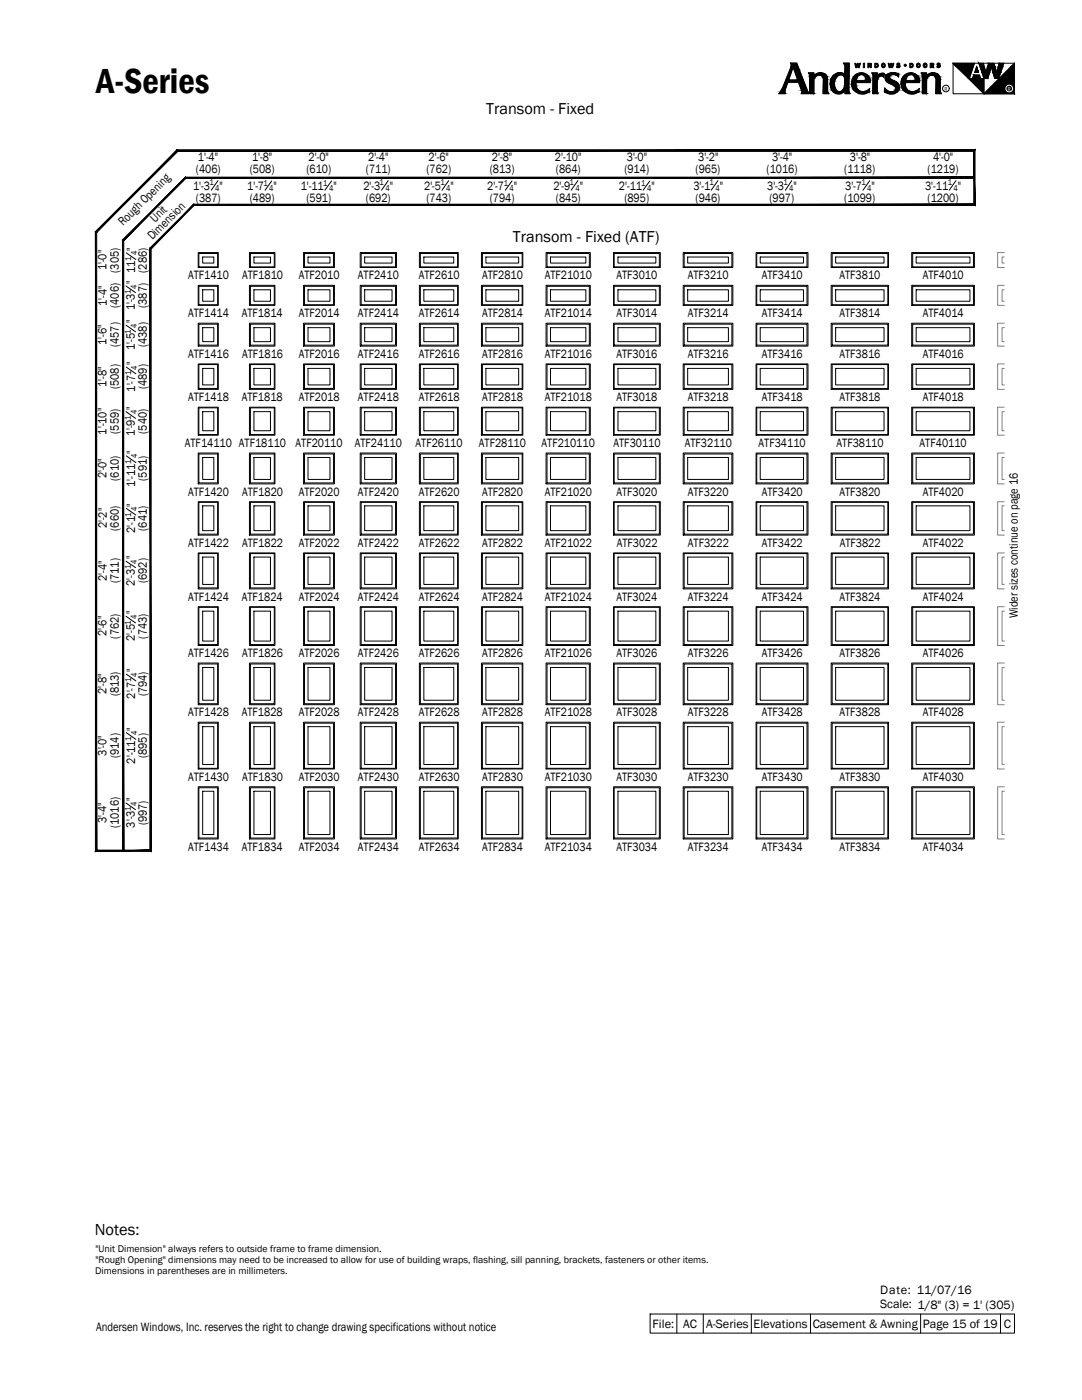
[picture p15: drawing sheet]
<svg xmlns="http://www.w3.org/2000/svg" width="216mm" height="279mm" viewBox="0 0 216 279" stroke-linecap="round" stroke-linejoin="round" font-family="sans-serif">
<defs><g id="words">
<text font-size="7.1" x="19.2" y="18.7">A-Series</text>
<text font-size="3.3" x="18.9" y="246.4">Notes:</text>
<g font-size="3.2">
<text x="97" y="22.7">Transom - Fixed</text>
<text x="102.4" y="48.3">Transom - Fixed (ATF)</text>
</g>
<g font-size="2.5">
<text x="39.1" y="34.6">(406)</text>
<text x="39.5" y="32.2">1'-4&quot;</text>
<text x="49.8" y="34.6">(508)</text>
<text x="50.3" y="32.2">1'-8&quot;</text>
<text x="61.1" y="34.6">(610)</text>
<text x="61.6" y="32.2">2'-0&quot;</text>
<text x="73" y="34.6">(711)</text>
<text x="73.5" y="32.2">2'-4&quot;</text>
<text x="85.1" y="34.6">(762)</text>
<text x="85.5" y="32.2">2'-6&quot;</text>
<text x="97.7" y="34.6">(813)</text>
<text x="98.2" y="32.2">2'-8&quot;</text>
<text x="110.7" y="32.2">2'-10&quot;</text>
<text x="110.9" y="34.6">(864)</text>
<text x="124.6" y="34.6">(914)</text>
<text x="125.1" y="32.2">3'-0&quot;</text>
<text x="138.8" y="34.6">(965)</text>
<text x="139.3" y="32.2">3'-2&quot;</text>
<text x="153" y="34.6">(1016)</text>
<text x="154" y="32.2">3'-4&quot;</text>
<text x="168.5" y="34.6">(1118)</text>
<text x="169.6" y="32.2">3'-8&quot;</text>
<text x="185.1" y="34.6">(1219)</text>
<text x="186.2" y="32.2">4'-0&quot;</text>
<text x="38.5" y="37.8">1'-3</text>
<text x="39.1" y="40.2">(387)</text>
<text x="43.8" y="37.8">&quot;</text>
<text x="49.3" y="37.9">1'-7</text>
<text x="49.8" y="40.2">(489)</text>
<text x="54.6" y="37.9">&quot;</text>
<text x="60" y="37.9">1'-11</text>
<text x="61.1" y="40.2">(591)</text>
<text x="66.5" y="37.9">&quot;</text>
<text x="72.5" y="37.8">2'-3</text>
<text x="73" y="40.2">(692)</text>
<text x="77.8" y="37.8">&quot;</text>
<text x="84.6" y="37.8">2'-5</text>
<text x="85.1" y="40.2">(743)</text>
<text x="89.9" y="37.8">&quot;</text>
<text x="97.2" y="37.9">2'-7</text>
<text x="97.7" y="40.2">(794)</text>
<text x="102.5" y="37.9">&quot;</text>
<text x="110.4" y="37.8">2'-9</text>
<text x="110.9" y="40.2">(845)</text>
<text x="115.7" y="37.8">&quot;</text>
<text x="123.5" y="37.9">2'-11</text>
<text x="124.6" y="40.2">(895)</text>
<text x="130" y="37.9">&quot;</text>
<text x="138.4" y="37.8">3'-1</text>
<text x="138.8" y="40.2">(946)</text>
<text x="143.6" y="37.8">&quot;</text>
<text x="153.1" y="37.8">3'-3</text>
<text x="153.5" y="40.2">(997)</text>
<text x="158.4" y="37.8">&quot;</text>
<text x="168.5" y="40.2">(1099)</text>
<text x="168.6" y="37.8">3'-7</text>
<text x="173.9" y="37.8">&quot;</text>
<text x="184.6" y="37.8">3'-11</text>
<text x="185.1" y="40.2">(1200)</text>
<text x="191.1" y="37.8">&quot;</text>
<text x="24.6" y="45.2" transform="rotate(-45 24.6 45.2)">Rough Opening</text>
<text x="30.4" y="48" transform="rotate(-45 30.4 48)">Dimension</text>
<text x="31" y="44.5" transform="rotate(-45 31 44.5)">Unit</text>
<text x="21.3" y="54" transform="rotate(-90 21.3 54)">1'-0&quot;</text>
<text x="27" y="50.1" transform="rotate(-90 27 50.1)">&quot;</text>
<text x="23.7" y="54.4" transform="rotate(-90 23.7 54.4)">(305)</text>
<text x="26.9" y="56.7" transform="rotate(-90 26.9 56.7)">&quot; 11</text>
<text x="29.3" y="54.4" transform="rotate(-90 29.3 54.4)">(286)</text>
<text x="37.5" y="55.7">ATF1410</text>
<text x="48.3" y="55.7">ATF1810</text>
<text x="59.6" y="55.7">ATF2010</text>
<text x="71.4" y="55.7">ATF2410</text>
<text x="83.6" y="55.7">ATF2610</text>
<text x="96.2" y="55.7">ATF2810</text>
<text x="108.7" y="55.7">ATF21010</text>
<text x="123" y="55.7">ATF3010</text>
<text x="137.2" y="55.7">ATF3210</text>
<text x="152" y="55.7">ATF3410</text>
<text x="167.5" y="55.7">ATF3810</text>
<text x="184.1" y="55.7">ATF4010</text>
<text x="21.3" y="61" transform="rotate(-90 21.3 61)">1'-4&quot;</text>
<text x="23.7" y="61.5" transform="rotate(-90 23.7 61.5)">(406)</text>
<text x="26.9" y="64.5" transform="rotate(-90 26.9 64.5)">&quot;</text>
<text x="26.9" y="62" transform="rotate(-90 26.9 62)">1'-3</text>
<text x="29.3" y="61.5" transform="rotate(-90 29.3 61.5)">(387)</text>
<text x="37.5" y="63.3">ATF1414</text>
<text x="48.3" y="63.3">ATF1814</text>
<text x="59.6" y="63.3">ATF2014</text>
<text x="71.4" y="63.3">ATF2414</text>
<text x="83.6" y="63.3">ATF2614</text>
<text x="96.2" y="63.3">ATF2814</text>
<text x="108.7" y="63.3">ATF21014</text>
<text x="123" y="63.3">ATF3014</text>
<text x="137.2" y="63.3">ATF3214</text>
<text x="152" y="63.3">ATF3414</text>
<text x="167.5" y="63.3">ATF3814</text>
<text x="184.1" y="63.3">ATF4014</text>
<text x="21.3" y="68.9" transform="rotate(-90 21.3 68.9)">1'-6&quot;</text>
<text x="23.7" y="69.3" transform="rotate(-90 23.7 69.3)">(457)</text>
<text x="26.9" y="69.8" transform="rotate(-90 26.9 69.8)">1'-5</text>
<text x="29.3" y="69.3" transform="rotate(-90 29.3 69.3)">(438)</text>
<text x="37.5" y="71.4">ATF1416</text>
<text x="48.3" y="71.4">ATF1816</text>
<text x="59.6" y="71.4">ATF2016</text>
<text x="71.4" y="71.4">ATF2416</text>
<text x="83.6" y="71.4">ATF2616</text>
<text x="96.2" y="71.4">ATF2816</text>
<text x="108.7" y="71.4">ATF21016</text>
<text x="123" y="71.4">ATF3016</text>
<text x="137.2" y="71.4">ATF3216</text>
<text x="152" y="71.4">ATF3416</text>
<text x="167.5" y="71.4">ATF3816</text>
<text x="184.1" y="71.4">ATF4016</text>
<text x="21.3" y="77.2" transform="rotate(-90 21.3 77.2)">1'-8&quot;</text>
<text x="23.7" y="77.6" transform="rotate(-90 23.7 77.6)">(508)</text>
<text x="27" y="72.9" transform="rotate(-90 27 72.9)">&quot;</text>
<text x="29.3" y="77.6" transform="rotate(-90 29.3 77.6)">(489)</text>
<text x="26.9" y="81.8" transform="rotate(-90 26.9 81.8)">&quot;</text>
<text x="27" y="78.2" transform="rotate(-90 27 78.2)">1'-7</text>
<text x="37.5" y="80.1">ATF1418</text>
<text x="48.3" y="80.1">ATF1818</text>
<text x="59.6" y="80.1">ATF2018</text>
<text x="71.4" y="80.1">ATF2418</text>
<text x="83.6" y="80.1">ATF2618</text>
<text x="96.2" y="80.1">ATF2818</text>
<text x="108.7" y="80.1">ATF21018</text>
<text x="123" y="80.1">ATF3018</text>
<text x="137.2" y="80.1">ATF3218</text>
<text x="152" y="80.1">ATF3418</text>
<text x="167.5" y="80.1">ATF3818</text>
<text x="184.1" y="80.1">ATF4018</text>
<text x="21.3" y="86.7" transform="rotate(-90 21.3 86.7)">1'-10&quot;</text>
<text x="23.7" y="86.5" transform="rotate(-90 23.7 86.5)">(559)</text>
<text x="26.9" y="87.1" transform="rotate(-90 26.9 87.1)">1'-9</text>
<text x="29.3" y="86.5" transform="rotate(-90 29.3 86.5)">(540)</text>
<text x="36.9" y="89.2">ATF14110 ATF18110</text>
<text x="59" y="89.2">ATF20110</text>
<text x="70.8" y="89.2">ATF24110</text>
<text x="82.9" y="89.2">ATF26110</text>
<text x="95.6" y="89.2">ATF28110</text>
<text x="108.1" y="89.2">ATF210110</text>
<text x="122.4" y="89.2">ATF30110</text>
<text x="136.6" y="89.2">ATF32110</text>
<text x="151.4" y="89.2">ATF34110</text>
<text x="166.9" y="89.2">ATF38110</text>
<text x="183.5" y="89.2">ATF40110</text>
<text x="21.3" y="95.5" transform="rotate(-90 21.3 95.5)">2'-0&quot;</text>
<text x="23.7" y="95.9" transform="rotate(-90 23.7 95.9)">(610)</text>
<text x="27" y="90.6" transform="rotate(-90 27 90.6)">&quot;</text>
<text x="29.3" y="95.9" transform="rotate(-90 29.3 95.9)">(591)</text>
<text x="27" y="101.1" transform="rotate(-90 27 101.1)">&quot;</text>
<text x="27" y="97.1" transform="rotate(-90 27 97.1)">1'-11</text>
<text x="37.5" y="98.9">ATF1420</text>
<text x="48.3" y="98.9">ATF1820</text>
<text x="59.6" y="98.9">ATF2020</text>
<text x="71.4" y="98.9">ATF2420</text>
<text x="83.6" y="98.9">ATF2620</text>
<text x="96.2" y="98.9">ATF2820</text>
<text x="108.7" y="98.9">ATF21020</text>
<text x="123" y="98.9">ATF3020</text>
<text x="137.2" y="98.9">ATF3220</text>
<text x="152" y="98.9">ATF3420</text>
<text x="167.5" y="98.9">ATF3820</text>
<text x="184.1" y="98.9">ATF4020</text>
<text x="21.3" y="105.5" transform="rotate(-90 21.3 105.5)">2'-2&quot;</text>
<text x="23.7" y="105.9" transform="rotate(-90 23.7 105.9)">(660)</text>
<text x="27" y="106.4" transform="rotate(-90 27 106.4)">2'-1</text>
<text x="29.3" y="105.9" transform="rotate(-90 29.3 105.9)">(641)</text>
<text x="26.9" y="111.6" transform="rotate(-90 26.9 111.6)">&quot;</text>
<text x="37.5" y="109.1">ATF1422</text>
<text x="48.3" y="109.1">ATF1822</text>
<text x="59.6" y="109.1">ATF2022</text>
<text x="71.4" y="109.1">ATF2422</text>
<text x="83.6" y="109.1">ATF2622</text>
<text x="96.2" y="109.1">ATF2822</text>
<text x="108.7" y="109.1">ATF21022</text>
<text x="123.1" y="109.1">ATF3022</text>
<text x="137.3" y="109.1">ATF3222</text>
<text x="152" y="109.1">ATF3422</text>
<text x="167.6" y="109.1">ATF3822</text>
<text x="184.1" y="109.1">ATF4022</text>
<text x="21.3" y="115.9" transform="rotate(-90 21.3 115.9)">2'-4&quot;</text>
<text x="23.7" y="116.4" transform="rotate(-90 23.7 116.4)">(711)</text>
<text x="26.9" y="116.9" transform="rotate(-90 26.9 116.9)">2'-3</text>
<text x="29.3" y="116.4" transform="rotate(-90 29.3 116.4)">(692)</text>
<text x="37.5" y="119.9">ATF1424</text>
<text x="48.3" y="119.9">ATF1824</text>
<text x="59.6" y="119.9">ATF2024</text>
<text x="71.4" y="119.9">ATF2424</text>
<text x="83.6" y="119.9">ATF2624</text>
<text x="96.2" y="119.9">ATF2824</text>
<text x="108.7" y="119.9">ATF21024</text>
<text x="123" y="119.9">ATF3024</text>
<text x="137.2" y="119.9">ATF3224</text>
<text x="152" y="119.9">ATF3424</text>
<text x="167.5" y="119.9">ATF3824</text>
<text x="184.1" y="119.9">ATF4024</text>
<text x="26.9" y="122.6" transform="rotate(-90 26.9 122.6)">&quot;</text>
<text x="203.1" y="123.4" transform="rotate(-90 203.1 123.4)">Wider sizes continue on page 16</text>
<text x="21.3" y="127" transform="rotate(-90 21.3 127)">2'-6&quot;</text>
<text x="23.7" y="127.4" transform="rotate(-90 23.7 127.4)">(762)</text>
<text x="26.9" y="127.9" transform="rotate(-90 26.9 127.9)">2'-5</text>
<text x="29.3" y="127.4" transform="rotate(-90 29.3 127.4)">(743)</text>
<text x="37.5" y="131.2">ATF1426</text>
<text x="48.3" y="131.2">ATF1826</text>
<text x="59.6" y="131.2">ATF2026</text>
<text x="71.4" y="131.2">ATF2426</text>
<text x="83.6" y="131.2">ATF2626</text>
<text x="96.2" y="131.2">ATF2826</text>
<text x="108.7" y="131.2">ATF21026</text>
<text x="123" y="131.2">ATF3026</text>
<text x="137.2" y="131.2">ATF3226</text>
<text x="152" y="131.2">ATF3426</text>
<text x="167.5" y="131.2">ATF3826</text>
<text x="184.1" y="131.2">ATF4026</text>
<text x="27" y="134.2" transform="rotate(-90 27 134.2)">&quot;</text>
<text x="21.3" y="138.5" transform="rotate(-90 21.3 138.5)">2'-8&quot;</text>
<text x="23.7" y="139" transform="rotate(-90 23.7 139)">(813)</text>
<text x="27" y="139.4" transform="rotate(-90 27 139.4)">2'-7</text>
<text x="29.3" y="139" transform="rotate(-90 29.3 139)">(794)</text>
<text x="37.5" y="143">ATF1428</text>
<text x="48.3" y="143">ATF1828</text>
<text x="59.6" y="143">ATF2028</text>
<text x="71.4" y="143">ATF2428</text>
<text x="83.6" y="143">ATF2628</text>
<text x="96.2" y="143">ATF2828</text>
<text x="108.7" y="143">ATF21028</text>
<text x="123" y="143">ATF3028</text>
<text x="137.2" y="143">ATF3228</text>
<text x="152" y="143">ATF3428</text>
<text x="167.5" y="143">ATF3828</text>
<text x="184.1" y="143">ATF4028</text>
<text x="27" y="145.9" transform="rotate(-90 27 145.9)">&quot;</text>
<text x="21.3" y="150.8" transform="rotate(-90 21.3 150.8)">3'-0&quot;</text>
<text x="23.7" y="151.3" transform="rotate(-90 23.7 151.3)">(914)</text>
<text x="27" y="152.4" transform="rotate(-90 27 152.4)">2'-11</text>
<text x="29.3" y="151.3" transform="rotate(-90 29.3 151.3)">(895)</text>
<text x="37.5" y="155.8">ATF1430</text>
<text x="48.3" y="155.8">ATF1830</text>
<text x="59.6" y="155.8">ATF2030</text>
<text x="71.4" y="155.8">ATF2430</text>
<text x="83.6" y="155.8">ATF2630</text>
<text x="96.2" y="155.8">ATF2830</text>
<text x="108.7" y="155.8">ATF21030</text>
<text x="123" y="155.8">ATF3030</text>
<text x="137.2" y="155.8">ATF3230</text>
<text x="152" y="155.8">ATF3430</text>
<text x="167.5" y="155.8">ATF3830</text>
<text x="184.1" y="155.8">ATF4030</text>
<text x="26.9" y="159.9" transform="rotate(-90 26.9 159.9)">&quot;</text>
<text x="21.3" y="164.2" transform="rotate(-90 21.3 164.2)">3'-4&quot;</text>
<text x="23.7" y="165.3" transform="rotate(-90 23.7 165.3)">(1016)</text>
<text x="26.9" y="165.1" transform="rotate(-90 26.9 165.1)">3'-3</text>
<text x="29.3" y="164.7" transform="rotate(-90 29.3 164.7)">(997)</text>
<text x="37.5" y="169.8">ATF1434</text>
<text x="48.3" y="169.8">ATF1834</text>
<text x="59.6" y="169.8">ATF2034</text>
<text x="71.4" y="169.8">ATF2434</text>
<text x="83.6" y="169.8">ATF2634</text>
<text x="96.2" y="169.8">ATF2834</text>
<text x="108.7" y="169.8">ATF21034</text>
<text x="123" y="169.8">ATF3034</text>
<text x="137.2" y="169.8">ATF3234</text>
<text x="152" y="169.8">ATF3434</text>
<text x="167.5" y="169.8">ATF3834</text>
<text x="184.1" y="169.8">ATF4034</text>
<text x="175.6" y="258.3">Date: 11/07/16</text>
<text x="175.6" y="261.1">Scale: 1/8&quot; (3) = 1' (305)</text>
<text x="19.2" y="265.6">Andersen Windows, Inc. reserves the right to change drawing specifications without notice</text>
<text x="130.2" y="265">File:</text>
<text x="136.3" y="265">AC</text>
<text x="140.9" y="265">A-Series</text>
<text x="150.4" y="265">Elevations</text>
<text x="162.2" y="265">Casement &amp; Awning</text>
<text x="184.1" y="265">Page 15 of 19</text>
<text x="200.3" y="265">C</text>
</g>
<g font-size="2">
<text x="19" y="249.9">&quot;Unit Dimension&quot; always refers to outside frame to frame dimension.</text>
<text x="19" y="254.3">Dimensions in parentheses are in millimeters.</text>
<text x="19" y="252.1">&quot;Rough Opening&quot; dimensions may need to be increased to allow for use of building wraps, flashing, sill panning, brackets, fasteners or other items.</text>
</g>
<g font-size="1.7">
<text x="41.8" y="37">1</text>
<text x="42.9" y="38.2">4</text>
<text x="52.6" y="37.1">1</text>
<text x="53.7" y="38.2">4</text>
<text x="64.5" y="37.1">1</text>
<text x="65.7" y="38.2">4</text>
<text x="75.7" y="37">1</text>
<text x="76.9" y="38.2">4</text>
<text x="87.9" y="37">1</text>
<text x="89" y="38.2">4</text>
<text x="100.5" y="37.1">1</text>
<text x="101.7" y="38.2">4</text>
<text x="113.7" y="37">1</text>
<text x="114.8" y="38.2">4</text>
<text x="127.9" y="37.1">1</text>
<text x="129.2" y="38.2">4</text>
<text x="141.6" y="37">1</text>
<text x="142.7" y="38.2">4</text>
<text x="156.3" y="37">1</text>
<text x="157.5" y="38.2">4</text>
<text x="171.9" y="37">1</text>
<text x="173" y="38.2">4</text>
<text x="189.1" y="37">1</text>
<text x="190.2" y="38.2">4</text>
<text x="26.2" y="52.1" transform="rotate(-90 26.2 52.1)">1</text>
<text x="27.4" y="51" transform="rotate(-90 27.4 51)">4</text>
<text x="26.1" y="58.7" transform="rotate(-90 26.1 58.7)">1</text>
<text x="27.3" y="57.6" transform="rotate(-90 27.3 57.6)">4</text>
<text x="27.3" y="65.4" transform="rotate(-90 27.3 65.4)">4</text>
<text x="26.1" y="66.6" transform="rotate(-90 26.1 66.6)">1</text>
<text x="26.2" y="74.9" transform="rotate(-90 26.2 74.9)">1</text>
<text x="27.4" y="73.8" transform="rotate(-90 27.4 73.8)">4</text>
<text x="26.1" y="83.8" transform="rotate(-90 26.1 83.8)">1</text>
<text x="27.3" y="82.7" transform="rotate(-90 27.3 82.7)">4</text>
<text x="26.2" y="92.6" transform="rotate(-90 26.2 92.6)">1</text>
<text x="27.4" y="91.5" transform="rotate(-90 27.4 91.5)">4</text>
<text x="26.2" y="103.2" transform="rotate(-90 26.2 103.2)">1</text>
<text x="27.4" y="102" transform="rotate(-90 27.4 102)">4</text>
<text x="26.1" y="113.7" transform="rotate(-90 26.1 113.7)">1</text>
<text x="27.3" y="112.5" transform="rotate(-90 27.3 112.5)">4</text>
<text x="26.1" y="124.6" transform="rotate(-90 26.1 124.6)">1</text>
<text x="27.3" y="123.5" transform="rotate(-90 27.3 123.5)">4</text>
<text x="26.2" y="136.2" transform="rotate(-90 26.2 136.2)">1</text>
<text x="27.4" y="135.1" transform="rotate(-90 27.4 135.1)">4</text>
<text x="26.2" y="147.9" transform="rotate(-90 26.2 147.9)">1</text>
<text x="27.4" y="146.7" transform="rotate(-90 27.4 146.7)">4</text>
<text x="26.1" y="161.9" transform="rotate(-90 26.1 161.9)">1</text>
<text x="27.3" y="160.8" transform="rotate(-90 27.3 160.8)">4</text>
</g>
<text font-size="1.1" x="188.5" y="18.1">R</text>
<text font-size="1.1" fill="#fafafa" x="201.1" y="18.1">R</text>
</g></defs>
<!-- layer: A-ELEV-GLAZ-SIGHTLINES -->
<g fill="none" stroke="#000" stroke-width=".2">
<path d="M39.6 56.9h4v4h-4zM39.6 50.4h4v3h-4zM39.7 57.1h3.7v3.7h-3.7zM39.7 50.6h3.7v2.7h-3.7zM40.4 57.8h2.3v2.3h-2.3zM40.4 51.3h2.3v1.2h-2.3zM49.8 56.9h5.1v4h-5.1zM49.8 50.4h5.1v3h-5.1zM50 57.1h4.7v3.7h-4.7zM50 50.6h4.7v2.7h-4.7zM50.7 57.8h3.3v2.3h-3.3zM50.7 51.3h3.3v1.2h-3.3z"/>
<path d="M60.6 56.9h6.1v4h-6.1zM60.6 50.4h6.1v3h-6.1zM60.8 57.1h5.7v3.7h-5.7zM60.8 50.6h5.7v2.7h-5.7zM61.5 57.8h4.3v2.3h-4.3zM61.5 51.3h4.3v1.2h-4.3zM71.9 56.9h7.2v4h-7.2zM71.9 50.4h7.2v3h-7.2zM72.1 57.1h6.8v3.7h-6.8zM72.1 50.6h6.8v2.7h-6.8zM72.8 57.8h5.4v2.3h-5.4zM72.8 51.3h5.4v1.2h-5.4z"/>
<path d="M83.7 56.9h7.7v4h-7.7zM83.7 50.4h7.7v3h-7.7zM83.9 57.1h7.4v3.7h-7.4zM83.9 50.6h7.4v2.7h-7.4zM84.6 57.8h5.9v2.3h-5.9zM84.6 51.3h5.9v1.2h-5.9zM96.1 56.9h8.2v4h-8.2zM96.1 50.4h8.2v3h-8.2zM96.3 57.1h7.9v3.7h-7.9zM96.3 50.6h7.9v2.7h-7.9zM97 57.8h6.5v2.3h-6.5zM97 51.3h6.5v1.2h-6.5z"/>
<path d="M109 56.9h8.8v4h-8.8zM109 50.4h8.8v3h-8.8zM109.1 57.1h8.5v3.7h-8.5zM109.1 50.6h8.5v2.7h-8.5zM109.8 57.8h7.1v2.3h-7.1zM109.8 51.3h7.1v1.2h-7.1zM122.4 56.9h9.4v4h-9.4zM122.4 50.4h9.4v3h-9.4zM122.5 57.1h9.1v3.7h-9.1zM122.5 50.6h9.1v2.7h-9.1zM123.3 57.8h7.6v2.3h-7.6zM123.3 51.3h7.6v1.2h-7.6z"/>
<path d="M136.3 56.9h9.9v4h-9.9zM136.3 50.4h9.9v3h-9.9zM136.5 57.1h9.5v3.7h-9.5zM136.5 50.6h9.5v2.7h-9.5zM137.2 57.8h8.1v2.3h-8.1zM137.2 51.3h8.1v1.2h-8.1zM150.9 56.9h10.3v4h-10.3zM150.9 50.4h10.3v3h-10.3zM151 57.1h10v3.7h-10zM151 50.6h10v2.7h-10zM151.7 57.8h8.6v2.3h-8.6zM151.7 51.3h8.6v1.2h-8.6z"/>
<path d="M165.9 56.9h11.4v4h-11.4zM165.9 50.4h11.4v3h-11.4zM166 57.1h11.2v3.7h-11.2zM166 50.6h11.2v2.7h-11.2zM166.7 57.8h9.7v2.3h-9.7zM166.7 51.3h9.7v1.2h-9.7zM181.9 56.9h12.5v4h-12.5zM181.9 50.4h12.5v3h-12.5zM182.1 57.1h12.1v3.7h-12.1zM182.1 50.6h12.1v2.7h-12.1zM182.8 57.8h10.7v2.3h-10.7zM182.8 51.3h10.7v1.2h-10.7z"/>
<path d="M39.6 64.5h4v4.6h-4zM39.6 72.6h4v5.1h-4zM39.7 64.7h3.7v4.2h-3.7zM39.7 72.8h3.7v4.7h-3.7zM40.4 65.4h2.3v2.8h-2.3zM40.4 73.5h2.3v3.3h-2.3zM49.8 64.5h5.1v4.6h-5.1zM49.8 72.6h5.1v5.1h-5.1zM50 64.7h4.7v4.2h-4.7zM50 72.8h4.7v4.7h-4.7zM50.7 65.4h3.3v2.8h-3.3zM50.7 73.5h3.3v3.3h-3.3z"/>
<path d="M60.6 64.5h6.1v4.6h-6.1zM60.6 72.6h6.1v5.1h-6.1zM60.8 64.7h5.7v4.2h-5.7zM60.8 72.8h5.7v4.7h-5.7zM61.5 65.4h4.3v2.8h-4.3zM61.5 73.5h4.3v3.3h-4.3zM71.9 64.5h7.2v4.6h-7.2zM71.9 72.6h7.2v5.1h-7.2zM72.1 64.7h6.8v4.2h-6.8zM72.1 72.8h6.8v4.7h-6.8zM72.8 65.4h5.4v2.8h-5.4zM72.8 73.5h5.4v3.3h-5.4z"/>
<path d="M83.7 64.5h7.7v4.6h-7.7zM83.7 72.6h7.7v5.1h-7.7zM83.9 64.7h7.4v4.2h-7.4zM83.9 72.8h7.4v4.7h-7.4zM84.6 65.4h5.9v2.8h-5.9zM84.6 73.5h5.9v3.3h-5.9zM96.1 64.5h8.2v4.6h-8.2zM96.1 72.6h8.2v5.1h-8.2zM96.3 64.7h7.9v4.2h-7.9zM96.3 72.8h7.9v4.7h-7.9zM97 65.4h6.5v2.8h-6.5zM97 73.5h6.5v3.3h-6.5z"/>
<path d="M109 64.5h8.8v4.6h-8.8zM109 72.6h8.8v5.1h-8.8zM109.1 64.7h8.5v4.2h-8.5zM109.1 72.8h8.5v4.7h-8.5zM109.8 65.4h7.1v2.8h-7.1zM109.8 73.5h7.1v3.3h-7.1zM122.4 64.5h9.4v4.6h-9.4zM122.4 72.6h9.4v5.1h-9.4zM122.5 64.7h9.1v4.2h-9.1zM122.5 72.8h9.1v4.7h-9.1zM123.3 65.4h7.6v2.8h-7.6zM123.3 73.5h7.6v3.3h-7.6z"/>
<path d="M136.3 64.5h9.9v4.6h-9.9zM136.3 72.6h9.9v5.1h-9.9zM136.5 64.7h9.5v4.2h-9.5zM136.5 72.8h9.5v4.7h-9.5zM137.2 65.4h8.1v2.8h-8.1zM137.2 73.5h8.1v3.3h-8.1zM150.9 64.5h10.3v4.6h-10.3zM150.9 72.6h10.3v5.1h-10.3zM151 64.7h10v4.2h-10zM151 72.8h10v4.7h-10zM151.7 65.4h8.6v2.8h-8.6zM151.7 73.5h8.6v3.3h-8.6z"/>
<path d="M165.9 64.5h11.4v4.6h-11.4zM165.9 72.6h11.4v5.1h-11.4zM166 64.7h11.2v4.2h-11.2zM166 72.8h11.2v4.7h-11.2zM166.7 65.4h9.7v2.8h-9.7zM166.7 73.5h9.7v3.3h-9.7zM181.9 64.5h12.5v4.6h-12.5zM181.9 72.6h12.5v5.1h-12.5zM182.1 64.7h12.1v4.2h-12.1zM182.1 72.8h12.1v4.7h-12.1zM182.8 65.4h10.7v2.8h-10.7zM182.8 73.5h10.7v3.3h-10.7z"/>
<path d="M39.6 81.3h4v5.6h-4zM39.6 90.4h4v6.2h-4zM39.7 81.4h3.7v5.3h-3.7zM39.7 90.6h3.7v5.8h-3.7zM40.4 82.2h2.3v3.8h-2.3zM40.4 91.3h2.3v4.4h-2.3zM49.8 81.3h5.1v5.6h-5.1zM49.8 90.4h5.1v6.2h-5.1zM50 81.4h4.7v5.3h-4.7zM50 90.6h4.7v5.8h-4.7zM50.7 82.2h3.3v3.8h-3.3zM50.7 91.3h3.3v4.4h-3.3z"/>
<path d="M60.6 81.3h6.1v5.6h-6.1zM60.6 90.4h6.1v6.2h-6.1zM60.8 81.4h5.7v5.3h-5.7zM60.8 90.6h5.7v5.8h-5.7zM61.5 82.2h4.3v3.8h-4.3zM61.5 91.3h4.3v4.4h-4.3zM71.9 81.3h7.2v5.6h-7.2zM71.9 90.4h7.2v6.2h-7.2zM72.1 81.4h6.8v5.3h-6.8zM72.1 90.6h6.8v5.8h-6.8zM72.8 82.2h5.4v3.8h-5.4zM72.8 91.3h5.4v4.4h-5.4z"/>
<path d="M83.7 81.3h7.7v5.6h-7.7zM83.7 90.4h7.7v6.2h-7.7zM83.9 81.4h7.4v5.3h-7.4zM83.9 90.6h7.4v5.8h-7.4zM84.6 82.2h5.9v3.8h-5.9zM84.6 91.3h5.9v4.4h-5.9zM96.1 81.3h8.2v5.6h-8.2zM96.1 90.4h8.2v6.2h-8.2zM96.3 81.4h7.9v5.3h-7.9zM96.3 90.6h7.9v5.8h-7.9zM97 82.2h6.5v3.8h-6.5zM97 91.3h6.5v4.4h-6.5z"/>
<path d="M109 81.3h8.8v5.6h-8.8zM109 90.4h8.8v6.2h-8.8zM109.1 81.4h8.5v5.3h-8.5zM109.1 90.6h8.5v5.8h-8.5zM109.8 82.2h7.1v3.8h-7.1zM109.8 91.3h7.1v4.4h-7.1zM122.4 81.3h9.4v5.6h-9.4zM122.4 90.4h9.4v6.2h-9.4zM122.5 81.4h9.1v5.3h-9.1zM122.5 90.6h9.1v5.8h-9.1zM123.3 82.2h7.6v3.8h-7.6zM123.3 91.3h7.6v4.4h-7.6z"/>
<path d="M136.3 81.3h9.9v5.6h-9.9zM136.3 90.4h9.9v6.2h-9.9zM136.5 81.4h9.5v5.3h-9.5zM136.5 90.6h9.5v5.8h-9.5zM137.2 82.2h8.1v3.8h-8.1zM137.2 91.3h8.1v4.4h-8.1zM150.9 81.3h10.3v5.6h-10.3zM150.9 90.4h10.3v6.2h-10.3zM151 81.4h10v5.3h-10zM151 90.6h10v5.8h-10zM151.7 82.2h8.6v3.8h-8.6zM151.7 91.3h8.6v4.4h-8.6z"/>
<path d="M165.9 81.3h11.4v5.6h-11.4zM165.9 90.4h11.4v6.2h-11.4zM166 81.4h11.2v5.3h-11.2zM166 90.6h11.2v5.8h-11.2zM166.7 82.2h9.7v3.8h-9.7zM166.7 91.3h9.7v4.4h-9.7zM181.9 81.3h12.5v5.6h-12.5zM181.9 90.4h12.5v6.2h-12.5zM182.1 81.4h12.1v5.3h-12.1zM182.1 90.6h12.1v5.8h-12.1zM182.8 82.2h10.7v3.8h-10.7zM182.8 91.3h10.7v4.4h-10.7z"/>
<path d="M39.6 100.1h4v6.7h-4zM39.6 110.3h4v7.2h-4zM39.7 100.3h3.7v6.3h-3.7zM39.7 110.5h3.7v6.8h-3.7zM40.4 101h2.3v4.9h-2.3zM40.4 111.2h2.3v5.4h-2.3zM49.8 100.1h5.1v6.7h-5.1zM49.8 110.3h5.1v7.2h-5.1zM50 100.3h4.7v6.3h-4.7zM50 110.5h4.7v6.8h-4.7zM50.7 101h3.3v4.9h-3.3zM50.7 111.2h3.3v5.4h-3.3z"/>
<path d="M60.6 100.1h6.1v6.7h-6.1zM60.6 110.3h6.1v7.2h-6.1zM60.8 100.3h5.7v6.3h-5.7zM60.8 110.5h5.7v6.8h-5.7zM61.5 101h4.3v4.9h-4.3zM61.5 111.2h4.3v5.4h-4.3zM71.9 100.1h7.2v6.7h-7.2zM71.9 110.3h7.2v7.2h-7.2zM72.1 100.3h6.8v6.3h-6.8zM72.1 110.5h6.8v6.8h-6.8zM72.8 101h5.4v4.9h-5.4zM72.8 111.2h5.4v5.4h-5.4z"/>
<path d="M83.7 100.1h7.7v6.7h-7.7zM83.7 110.3h7.7v7.2h-7.7zM83.9 100.3h7.4v6.3h-7.4zM83.9 110.5h7.4v6.8h-7.4zM84.6 101h5.9v4.9h-5.9zM84.6 111.2h5.9v5.4h-5.9zM96.1 100.1h8.2v6.7h-8.2zM96.1 110.3h8.2v7.2h-8.2zM96.3 100.3h7.9v6.3h-7.9zM96.3 110.5h7.9v6.8h-7.9zM97 101h6.5v4.9h-6.5zM97 111.2h6.5v5.4h-6.5z"/>
<path d="M109 100.1h8.8v6.7h-8.8zM109 110.3h8.8v7.2h-8.8zM109.1 100.3h8.5v6.3h-8.5zM109.1 110.5h8.5v6.8h-8.5zM109.8 101h7.1v4.9h-7.1zM109.8 111.2h7.1v5.4h-7.1zM122.4 100.1h9.4v6.7h-9.4zM122.4 110.3h9.4v7.2h-9.4zM122.5 100.3h9.1v6.3h-9.1zM122.5 110.5h9.1v6.8h-9.1zM123.3 101h7.6v4.9h-7.6zM123.3 111.2h7.6v5.4h-7.6z"/>
<path d="M136.3 100.1h9.9v6.7h-9.9zM136.3 110.3h9.9v7.2h-9.9zM136.5 100.3h9.5v6.3h-9.5zM136.5 110.5h9.5v6.8h-9.5zM137.2 101h8.1v4.9h-8.1zM137.2 111.2h8.1v5.4h-8.1zM150.9 100.1h10.3v6.7h-10.3zM150.9 110.3h10.3v7.2h-10.3zM151 100.3h10v6.3h-10zM151 110.5h10v6.8h-10zM151.7 101h8.6v4.9h-8.6zM151.7 111.2h8.6v5.4h-8.6z"/>
<path d="M165.9 100.1h11.4v6.7h-11.4zM165.9 110.3h11.4v7.2h-11.4zM166 100.3h11.2v6.3h-11.2zM166 110.5h11.2v6.8h-11.2zM166.7 101h9.7v4.9h-9.7zM166.7 111.2h9.7v5.4h-9.7zM181.9 100.1h12.5v6.7h-12.5zM181.9 110.3h12.5v7.2h-12.5zM182.1 100.3h12.1v6.3h-12.1zM182.1 110.5h12.1v6.8h-12.1zM182.8 101h10.7v4.9h-10.7zM182.8 111.2h10.7v5.4h-10.7z"/>
<path d="M39.6 121.1h4v7.7h-4zM39.6 132.3h4v8.3h-4zM39.7 121.2h3.7v7.4h-3.7zM39.7 132.5h3.7v7.9h-3.7zM40.4 122h2.3v5.9h-2.3zM40.4 133.2h2.3v6.5h-2.3zM49.8 121.1h5.1v7.7h-5.1zM49.8 132.3h5.1v8.3h-5.1zM50 121.2h4.7v7.4h-4.7zM50 132.5h4.7v7.9h-4.7zM50.7 122h3.3v5.9h-3.3zM50.7 133.2h3.3v6.5h-3.3z"/>
<path d="M60.6 121.1h6.1v7.7h-6.1zM60.6 132.3h6.1v8.3h-6.1zM60.8 121.2h5.7v7.4h-5.7zM60.8 132.5h5.7v7.9h-5.7zM61.5 122h4.3v5.9h-4.3zM61.5 133.2h4.3v6.5h-4.3zM71.9 121.1h7.2v7.7h-7.2zM71.9 132.3h7.2v8.3h-7.2zM72.1 121.2h6.8v7.4h-6.8zM72.1 132.5h6.8v7.9h-6.8zM72.8 122h5.4v5.9h-5.4zM72.8 133.2h5.4v6.5h-5.4z"/>
<path d="M83.7 121.1h7.7v7.7h-7.7zM83.7 132.3h7.7v8.3h-7.7zM83.9 121.2h7.4v7.4h-7.4zM83.9 132.5h7.4v7.9h-7.4zM84.6 122h5.9v5.9h-5.9zM84.6 133.2h5.9v6.5h-5.9zM96.1 121.1h8.2v7.7h-8.2zM96.1 132.3h8.2v8.3h-8.2zM96.3 121.2h7.9v7.4h-7.9zM96.3 132.5h7.9v7.9h-7.9zM97 122h6.5v5.9h-6.5zM97 133.2h6.5v6.5h-6.5z"/>
<path d="M109 121.1h8.8v7.7h-8.8zM109 132.3h8.8v8.3h-8.8zM109.1 121.2h8.5v7.4h-8.5zM109.1 132.5h8.5v7.9h-8.5zM109.8 122h7.1v5.9h-7.1zM109.8 133.2h7.1v6.5h-7.1zM122.4 121.1h9.4v7.7h-9.4zM122.4 132.3h9.4v8.3h-9.4zM122.5 121.2h9.1v7.4h-9.1zM122.5 132.5h9.1v7.9h-9.1zM123.3 122h7.6v5.9h-7.6zM123.3 133.2h7.6v6.5h-7.6z"/>
<path d="M136.3 121.1h9.9v7.7h-9.9zM136.3 132.3h9.9v8.3h-9.9zM136.5 121.2h9.5v7.4h-9.5zM136.5 132.5h9.5v7.9h-9.5zM137.2 122h8.1v5.9h-8.1zM137.2 133.2h8.1v6.5h-8.1zM150.9 121.1h10.3v7.7h-10.3zM150.9 132.3h10.3v8.3h-10.3zM151 121.2h10v7.4h-10zM151 132.5h10v7.9h-10zM151.7 122h8.6v5.9h-8.6zM151.7 133.2h8.6v6.5h-8.6z"/>
<path d="M165.9 121.1h11.4v7.7h-11.4zM165.9 132.3h11.4v8.3h-11.4zM166 121.2h11.2v7.4h-11.2zM166 132.5h11.2v7.9h-11.2zM166.7 122h9.7v5.9h-9.7zM166.7 133.2h9.7v6.5h-9.7zM181.9 121.1h12.5v7.7h-12.5zM181.9 132.3h12.5v8.3h-12.5zM182.1 121.2h12.1v7.4h-12.1zM182.1 132.5h12.1v7.9h-12.1zM182.8 122h10.7v5.9h-10.7zM182.8 133.2h10.7v6.5h-10.7z"/>
<path d="M39.6 144.1h4v9.4h-4zM39.6 157h4v10.4h-4zM39.7 144.3h3.7v9h-3.7zM39.7 157.2h3.7v10h-3.7zM40.4 145h2.3v7.6h-2.3zM40.4 157.9h2.3v8.6h-2.3zM49.8 144.1h5.1v9.4h-5.1zM49.8 157h5.1v10.4h-5.1zM50 144.3h4.7v9h-4.7zM50 157.2h4.7v10h-4.7zM50.7 145h3.3v7.6h-3.3zM50.7 157.9h3.3v8.6h-3.3z"/>
<path d="M60.6 144.1h6.1v9.4h-6.1zM60.6 157h6.1v10.4h-6.1zM60.8 144.3h5.7v9h-5.7zM60.8 157.2h5.7v10h-5.7zM61.5 145h4.3v7.6h-4.3zM61.5 157.9h4.3v8.6h-4.3zM71.9 144.1h7.2v9.4h-7.2zM71.9 157h7.2v10.4h-7.2zM72.1 144.3h6.8v9h-6.8zM72.1 157.2h6.8v10h-6.8zM72.8 145h5.4v7.6h-5.4zM72.8 157.9h5.4v8.6h-5.4z"/>
<path d="M83.7 144.1h7.7v9.4h-7.7zM83.7 157h7.7v10.4h-7.7zM83.9 144.3h7.4v9h-7.4zM83.9 157.2h7.4v10h-7.4zM84.6 145h5.9v7.6h-5.9zM84.6 157.9h5.9v8.6h-5.9zM96.1 144.1h8.2v9.4h-8.2zM96.1 157h8.2v10.4h-8.2zM96.3 144.3h7.9v9h-7.9zM96.3 157.2h7.9v10h-7.9zM97 145h6.5v7.6h-6.5zM97 157.9h6.5v8.6h-6.5z"/>
<path d="M109 144.1h8.8v9.4h-8.8zM109 157h8.8v10.4h-8.8zM109.1 144.3h8.5v9h-8.5zM109.1 157.2h8.5v10h-8.5zM109.8 145h7.1v7.6h-7.1zM109.8 157.9h7.1v8.6h-7.1zM122.4 144.1h9.4v9.4h-9.4zM122.4 157h9.4v10.4h-9.4zM122.5 144.3h9.1v9h-9.1zM122.5 157.2h9.1v10h-9.1zM123.3 145h7.6v7.6h-7.6zM123.3 157.9h7.6v8.6h-7.6z"/>
<path d="M136.3 144.1h9.9v9.4h-9.9zM136.3 157h9.9v10.4h-9.9zM136.5 144.3h9.5v9h-9.5zM136.5 157.2h9.5v10h-9.5zM137.2 145h8.1v7.6h-8.1zM137.2 157.9h8.1v8.6h-8.1zM150.9 144.1h10.3v9.4h-10.3zM150.9 157h10.3v10.4h-10.3zM151 144.3h10v9h-10zM151 157.2h10v10h-10zM151.7 145h8.6v7.6h-8.6zM151.7 157.9h8.6v8.6h-8.6z"/>
<path d="M165.9 144.1h11.4v9.4h-11.4zM165.9 157h11.4v10.4h-11.4zM166 144.3h11.2v9h-11.2zM166 157.2h11.2v10h-11.2zM166.7 145h9.7v7.6h-9.7zM166.7 157.9h9.7v8.6h-9.7zM181.9 144.1h12.5v9.4h-12.5zM181.9 157h12.5v10.4h-12.5zM182.1 144.3h12.1v9h-12.1zM182.1 157.2h12.1v10h-12.1zM182.8 145h10.7v7.6h-10.7zM182.8 157.9h10.7v8.6h-10.7z"/>
</g>
<!-- layer: A-ANNO-TEXT -->
<g fill="#000" stroke="#000" stroke-width=".2">
<path d="M163.5 14.7h.4zM166.9 18.6h.9zM166.9 18.6l.5 .1zM175 15.5h.1zM176 14.7h.3zM178.2 14.6l.1 .1zM181.7 18.6h.6zM181.7 18.6l.2 .1zM183.1 18.1l.2-.1zM186 14.7h.4zM193.3 15.7h3v3zM202.4 12.6v.7h-.6z"/>
<path d="M156.1 18l.4 .3v-.3zM156.1 18l.4 .3h-.6z"/>
<path d="M155.9 18.3l.6 .1v-.1zM155.9 18.3l.6 .1h-.7z"/>
<path d="M155.8 18.4l.7 .2v-.2zM155.8 18.4l.7 .2h-.8z"/>
<path d="M156.1 17.9h.5zM156.1 17.9l.4 .1z"/>
<path d="M156.3 17.4l.3 .5 .1-.5zM156.3 17.4l.3 .5h-.5z"/>
<path d="M156.8 16.3l-.1 1.1 .4-1.1zM156.8 16.3l-.1 1.1h-.4z"/>
<path d="M157.9 13.6l-.7 2.5 .8-2.5zM157.9 13.6l-.7 2.5h-.3z"/>
<path d="M157.9 13.3l.1 .3 .1-.3zM157.9 13.3l.1 .3h-.1z"/>
<path d="M158 12.9l.1 .4 .1-.4zM158 12.9l.1 .4h-.2z"/>
<path d="M158 12.8l.2 .1 .1-.1zM158 12.8l.2 .1h-.2z"/>
<path d="M158 12.7l.9 .1zM158 12.7l.9 .1z"/>
<path d="M158.3 12.8l.7 .1-.1-.1zM158.3 12.8l.7 .1h-.6z"/>
<path d="M158.4 12.9l.9 .7-.3-.7zM158.4 12.9l.9 .7h-.8z"/>
<path d="M158.5 13.6l.8 .3v-.3zM158.5 13.6l.8 .3h-.7z"/>
<path d="M158.6 13.9l1.6 2.2-.9-2.2zM158.6 13.9l1.6 2.2h-.8z"/>
<path d="M156.9 16.1l3.4 .2-.1-.2zM156.9 16.1l3.4 .2h-3.5z"/>
<path d="M159.4 16.3l1.6 1.8-.7-1.8zM159.4 16.3l1.6 1.8h-.9z"/>
<path d="M160.1 18.1l1 .2-.1-.2zM160.1 18.1l1 .2h-1z"/>
<path d="M160.1 18.3l1.1 .2-.1-.2zM160.1 18.3l1.1 .2h-1.1z"/>
<path d="M160.1 18.5l1.1 .1v-.1zM160.1 18.5l1.1 .1h-1.1z"/>
<path d="M161.6 14.7l.6 .1v-.1zM161.6 14.7l.6 .1h-.6z"/>
<path d="M161.6 14.8l.6 .3v-.3zM161.6 14.8l.6 .3h-.5z"/>
<path d="M161.7 15.1l.5 .3v-.3zM161.7 15.1l.5 .3h-.5z"/>
<path d="M161.7 18.4l.6 .2-.1-.2zM161.7 18.4l.6 .2h-.6z"/>
<path d="M161.7 16.1l.5 2.3 .1-2.3zM161.7 16.1l.5 2.3h-.5z"/>
<path d="M161.7 15.6l.6 .5 .1-.5zM161.7 15.6l.6 .5h-.6z"/>
<path d="M161.7 15.4l.7 .2 .2-.2zM161.7 15.4l.7 .2h-.7z"/>
<path d="M162.4 15.2l.2 .2v-.2zM162.2 15.4l.2-.2 .2 .2z"/>
<path d="M162.7 15l-.1 .2 .4-.2zM162.4 15.2l.3-.2-.1 .2z"/>
<path d="M163.2 14.7h1zM163.2 14.7h1z"/>
<path d="M162.8 14.9h.5zM162.8 14.9h.6z"/>
<path d="M162.8 14.9h.5zM162.8 14.9l.2 .1z"/>
<path d="M162.9 14.8h.5zM162.9 14.8l.5 .1z"/>
<path d="M163.5 14.7h.7zM163.2 14.7h1z"/>
<path d="M163.2 14.7l1.3 .1zM162.9 14.8l.3-.1 1.3 .1z"/>
<path d="M162.9 14.8h1.7zM162.9 14.8h1.7z"/>
<path d="M163.4 14.8l1.2 .1zM163.4 14.8l1.2 .1z"/>
<path d="M163.6 14.9h1zM163.6 14.9h1z"/>
<path d="M163.8 14.9l.9 .1-.1-.1zM163.8 14.9l.9 .1z"/>
<path d="M164 15l.8 .1zM164 15l.8 .1z"/>
<path d="M164.1 15.1l.8 .2-.1-.2zM164.1 15.1l.8 .2h-.7z"/>
<path d="M164.2 15.3l.8 .1-.1-.1zM164.2 15.3l.8 .1h-.7z"/>
<path d="M164.3 15.4l.7 .1v-.1zM164.3 15.4l.7 .1h-.7z"/>
<path d="M164.3 15.5l.7 .3v-.3zM164.3 15.5l.7 .3h-.6z"/>
<path d="M164.4 15.8l.6 .1zM164.4 15.8l.6 .1z"/>
<path d="M164.4 15.9l.6 2.1v-2.1zM164.4 15.9l.6 2.1h-.6z"/>
<path d="M164.4 18l.7 .5-.1-.5zM164.4 18l.7 .5h-.7z"/>
<path d="M164.4 18.5l.8 .1-.1-.1zM164.4 18.5l.8 .1h-.8z"/>
<path d="M165.7 16.7l.7 .1v-.1zM165.7 16.7l.7 .1h-.7z"/>
<path d="M165.7 16.8l.8 .6-.1-.6zM165.7 16.8l.8 .6h-.6z"/>
<path d="M165.9 15.9l.6 .3v-.3zM165.9 15.9l.6 .3h-.7z"/>
<path d="M165.8 16.2l.6 .5 .1-.5zM165.8 16.2l.6 .5h-.7z"/>
<path d="M165.9 17.4h.6zM165.9 17.4h.6z"/>
<path d="M165.9 17.4l.8 .6-.2-.6zM165.9 17.4l.8 .6h-.6z"/>
<path d="M166 15.7l.5 .2 .2-.2zM166 15.7l.5 .2h-.6z"/>
<path d="M166.1 18l.7 .1-.1-.1zM166.1 18l.7 .1h-.5z"/>
<path d="M166.3 18.1l.8 .2-.3-.2zM166.3 18.1l.8 .2h-.6z"/>
<path d="M166.3 15.2h.6zM166.3 15.2h.6z"/>
<path d="M166.3 15.2l.4 .5 .2-.5zM166.3 15.2l.4 .5h-.7z"/>
<path d="M166.5 18.3l.6 .1zM166.5 18.3l.6 .1z"/>
<path d="M166.6 18.4l.8 .1zM166.6 18.4l.8 .1z"/>
<path d="M166.7 14.9h.6zM166.7 14.9h.7z"/>
<path d="M166.7 14.9l.2 .3 .4-.3zM166.3 15.2l.4-.3 .2 .3z"/>
<path d="M166.7 18.5h.8zM166.7 18.5h.8z"/>
<path d="M166.9 14.8h.9zM166.7 14.9h.7z"/>
<path d="M166.9 18.5l.9 .1zM166.9 18.5l.9 .1z"/>
<path d="M167.6 14.6l.4 .1zM167.1 14.7h.9z"/>
<path d="M167.1 14.7h1zM167.1 14.7h1z"/>
<path d="M166.7 18.5h1.3zM166.7 18.5h1.1z"/>
<path d="M167.6 18.5h.4zM167.5 18.5h.5z"/>
<path d="M167.1 14.7l1.2 .1-.2-.1zM166.9 14.8l.2-.1 1.2 .1z"/>
<path d="M167.8 18.4h.3zM167.6 18.5h.4z"/>
<path d="M168 18.3l.1 .1 .1-.1zM168 18.3l.1 .1h-.3z"/>
<path d="M167.8 14.8l.7 .1zM167.8 14.8l.7 .1z"/>
<path d="M168.1 18.1l.1 .2 .1-.2zM168 18.3l.1-.2 .1 .2z"/>
<path d="M168.3 14.9l.3 .1zM168.3 14.9l.3 .1z"/>
<path d="M168.5 17.7l-.2 .4zM168.5 17.7l-.4 .4z"/>
<path d="M168.7 15h.6zM168.7 15h.6z"/>
<path d="M168.4 15h.3zM168.4 15h.3z"/>
<path d="M168.6 17.4h.1zM168.6 17.4h.2z"/>
<path d="M168.6 17.4v.3l.1-.3zM168.6 17.4l-.1 .3z"/>
<path d="M168.8 17.4h.5zM168.8 17.4h.5z"/>
<path d="M168.6 15.5l.7 1.6v-1.6zM168.6 15.5l.7 1.6h-.7z"/>
<path d="M168.6 17.1l.7 .3v-.3zM168.6 17.1l.7 .3h-.7z"/>
<path d="M168.8 17.4l.5 .7v-.7zM168.8 17.4l.5 .7h-.6z"/>
<path d="M168.7 18.1l.6 .4v-.4zM168.7 18.1l.6 .4h-.6z"/>
<path d="M168.6 12.7l.7 .1zM168.6 12.7l.7 .1z"/>
<path d="M168.6 12.8l.7 .4v-.4zM168.6 12.8l.7 .4h-.6z"/>
<path d="M168.7 13.2l.6 1.8v-1.8zM168.7 13.2l.6 1.8h-.6z"/>
<path d="M168.4 15l.9 .2v-.2zM168.4 15l.9 .2h-.8z"/>
<path d="M168.5 15.2l.8 .3v-.3zM168.5 15.2l.8 .3h-.7z"/>
<path d="M168.7 18.5l.7 .1-.1-.1zM168.7 18.5l.7 .1h-.7z"/>
<path d="M170 16.3h3.5zM170 16.3h3.5z"/>
<path d="M170 16.9l.7 .4-.1-.4zM170 16.9l.7 .4h-.6z"/>
<path d="M170.6 18.1h.6zM170.6 18.1h.6z"/>
<path d="M170 16.4l.7 .4v-.4zM170 16.4l.7 .4h-.7z"/>
<path d="M170 16.8l.6 .1 .1-.1zM170 16.8l.6 .1h-.6z"/>
<path d="M170.2 15.9l.4 .3 .1-.3zM170.2 15.9l.4 .3h-.6z"/>
<path d="M170.1 17.3h.6zM170.1 17.3h.6z"/>
<path d="M170.2 17.3l.7 .4-.2-.4zM170.2 17.3l.7 .4h-.6z"/>
<path d="M170.4 15.5l.3 .4 .2-.4zM170.4 15.5l.3 .4h-.5z"/>
<path d="M170.3 17.7l.6 .1zM170.3 17.7l.6 .1z"/>
<path d="M170.4 17.8l.8 .3-.3-.3zM170.4 17.8l.8 .3h-.6z"/>
<path d="M170.4 15.4l.5 .1 .1-.1zM170.4 15.4l.5 .1h-.5z"/>
<path d="M170.7 15l.3 .4 .2-.4zM170.7 15l.3 .4h-.6z"/>
<path d="M170.6 18.1l1 .2-.4-.2zM170.6 18.1l1 .2h-.7z"/>
<path d="M170.9 15h.4zM170.7 15h.5z"/>
<path d="M171.1 14.8l.2 .2 .2-.2zM170.9 15l.2-.2 .2 .2z"/>
<path d="M170.9 18.3h.9zM170.9 18.3h.9z"/>
<path d="M171 18.3l1 .1zM171 18.3l1 .1z"/>
<path d="M171.3 14.7l.2 .1 .5-.1zM171.3 14.7l.2 .1h-.4z"/>
<path d="M171.8 18.6l.2 .1zM171.8 18.6h.7z"/>
<path d="M171.9 14.7h.5zM171.4 14.7h1z"/>
<path d="M171.4 14.7h1zM171.3 14.7h1.1z"/>
<path d="M171.3 14.7h1.2zM171.3 14.7h1.2z"/>
<path d="M172.4 18.4h.6zM172.4 18.4h.6z"/>
<path d="M171.1 18.4h1.3zM171.1 18.4h1.3z"/>
<path d="M172 14.7l.6 .1zM172 14.7l.6 .1z"/>
<path d="M172.3 14.8l.5 .1zM172.3 14.8l.5 .1z"/>
<path d="M171.4 18.5h1.2zM171.4 18.5l1.1 .1z"/>
<path d="M172.5 14.9l.5 .1zM172.5 14.9l.5 .1z"/>
<path d="M172.8 16.1h.7zM172.8 16.1h.7z"/>
<path d="M171.3 18.5h1.6zM171.3 18.5h1.3z"/>
<path d="M172.6 15l.6 .2-.2-.2zM172.6 15l.6 .2h-.5z"/>
<path d="M171.1 18.4h1.9zM171.1 18.4l1.8 .1z"/>
<path d="M172.7 15.2l.6 .2-.1-.2zM172.7 15.2l.6 .2h-.5z"/>
<path d="M172.8 18.3h.4zM172.4 18.4h.6z"/>
<path d="M172.8 15.4l.6 .2-.1-.2zM172.8 15.4l.6 .2h-.6z"/>
<path d="M173.3 18.1v.2zM172.9 18.3l.4-.2v.2z"/>
<path d="M172.9 18.3h.4zM172.8 18.3h.4z"/>
<path d="M172.8 15.6l.7 .3-.1-.3zM172.8 15.6l.7 .3h-.6z"/>
<path d="M172.9 15.9l.6 .2v-.2zM172.9 15.9l.6 .2h-.7z"/>
<path d="M172.8 16.1l.7 .1v-.1zM172.8 16.1l.7 .1h-.8z"/>
<path d="M172.7 16.2h.8zM172.5 16.2h1z"/>
<path d="M170 16.2l3.5 .1zM170 16.2l3.5 .1z"/>
<path d="M170 16.3l3.5 .1zM170 16.3l3.5 .1z"/>
<path d="M174.2 14.7l.7 .1zM174.2 14.7l.7 .1z"/>
<path d="M174.2 14.8l.7 .4v-.4zM174.2 14.8l.7 .4h-.5z"/>
<path d="M174.4 15.2l.5 .4v-.4zM174.4 15.2l.5 .4h-.6z"/>
<path d="M174.3 16.2l.6 2v-2zM174.3 16.2l.6 2h-.6z"/>
<path d="M174.3 18.2l.7 .3-.1-.3zM174.3 18.2l.7 .3h-.8z"/>
<path d="M174.3 15.9l.6 .3 .1-.3zM174.3 15.9l.6 .3h-.6z"/>
<path d="M174.2 18.5l.8 .1v-.1zM174.2 18.5l.8 .1h-.8z"/>
<path d="M174.3 15.6l.7 .3 .1-.3zM174.3 15.6l.7 .3h-.7z"/>
<path d="M175.3 15.2l-.2 .3zM175.3 15.2l-.3 .3z"/>
<path d="M175.4 15h.4zM175.4 15h.4z"/>
<path d="M175.4 15.1l-.1 .1 .3-.1zM175.4 15.1l-.1 .1z"/>
<path d="M175.4 15h.4zM175.4 15l.2 .1z"/>
<path d="M176.1 14.7h.2zM176 14.7h.3zM175.9 14.7h.4z"/>
<path d="M175.4 15h.9zM175.4 15h.9z"/>
<path d="M175.8 15h.5zM175.8 15h.5z"/>
<path d="M175.9 15l.4 .1zM175.9 15l.4 .1z"/>
<path d="M176.1 15.1l.2 .1zM176.1 15.1l.2 .1z"/>
<path d="M175.9 14.7h.4zM175.9 14.7h.4z"/>
<path d="M175.9 14.7l.4 .1v-.1zM175.6 14.8l.3-.1 .4 .1z"/>
<path d="M175.6 14.8l.7 .2v-.2zM175.4 15l.2-.2 .7 .2z"/>
<path d="M176.6 17.9l.2 .1zM176.6 17.9l.2 .1h-.2z"/>
<path d="M176.6 18l.6 .3zM176.6 18l.6 .3h-.6z"/>
<path d="M176.6 18.3h.7zM176.6 18.3h.7z"/>
<path d="M176.6 18.3l.9 .1zM176.6 18.3l.9 .1z"/>
<path d="M176.8 15.2l.5 .2v-.2zM176.8 15.2l.5 .2h-.5zM176.8 15.4h.5zM176.8 15.4h.5z"/>
<path d="M176.8 15.4l.6 .1-.1-.1zM176.8 15.4l.6 .1h-.7z"/>
<path d="M176.8 15.2h.6zM176.8 15.2h.5z"/>
<path d="M176.7 15.5l.7 .1zM176.7 15.5l.7 .1z"/>
<path d="M176.7 15.6l.8 .1-.1-.1zM176.7 15.6l.8 .1h-.7z"/>
<path d="M177 15h.5zM176.9 15h.6z"/>
<path d="M176.9 15l.5 .2 .1-.2zM176.9 15l.5 .2h-.6z"/>
<path d="M176.8 15.7l.8 .2-.1-.2zM176.8 15.7l.8 .2h-.8z"/>
<path d="M177 14.9l.5 .1 .1-.1zM177 14.9l.5 .1h-.5z"/>
<path d="M177.1 14.9h.6zM177 14.9h.6z"/>
<path d="M176.8 15.9h.9zM176.8 15.9h.9z"/>
<path d="M176.8 15.9l1.1 .1-.2-.1zM176.8 15.9l1.1 .1h-1.1z"/>
<path d="M176.8 18.4h.9zM176.8 18.4h.9z"/>
<path d="M176.8 18.4l1.1 .1zM176.8 18.4l1.1 .1z"/>
<path d="M177.2 14.8h.6zM177.1 14.9h.6z"/>
<path d="M176.8 16l1.3 .1-.2-.1zM176.8 16l1.3 .1h-1.2z"/>
<path d="M177.3 14.8h.6zM177.2 14.8h.6z"/>
<path d="M176.9 16.1l1.5 .1-.3-.1zM176.9 16.1l1.5 .1h-1.4z"/>
<path d="M177.4 14.8h.8zM177.3 14.8h.6z"/>
<path d="M177.7 18.7h.5zM177.7 18.7h.4zM177.7 18.7h.4z"/>
<path d="M177.5 18.6h.7zM177.5 18.6l.7 .1z"/>
<path d="M178.1 14.7h.4zM177.9 14.7h.6z"/>
<path d="M177 16.2h1.5zM177 16.2h1.5z"/>
<path d="M177.1 16.2l1.6 .2-.2-.2zM177.1 16.2l1.6 .2h-1.5z"/>
<path d="M177.2 18.5l1.3 .1zM177.2 18.5l1.3 .1z"/>
<path d="M177.3 18.6h1.2zM177.3 18.6h.9z"/>
<path d="M177.9 14.7h.7zM177.9 14.7h.7z"/>
<path d="M177.9 14.7h1zM177.5 14.7h1.4zM177.5 14.7h1.4zM177.5 14.7h1.4z"/>
<path d="M177.2 16.4h1.5zM177.2 16.4h1.5z"/>
<path d="M177 18.5h1.7zM177 18.5h1.5z"/>
<path d="M177.3 16.4l1.6 .2-.2-.2zM177.3 16.4l1.6 .2h-1.4z"/>
<path d="M178.2 18.4l.5 .1zM178.2 18.4l.5 .1z"/>
<path d="M178.2 18.5h.5zM177.9 18.5h.8z"/>
<path d="M178.4 18.3h.4zM178.2 18.4h.5z"/>
<path d="M177.5 14.7l1.6 .1zM177.4 14.8h1.7z"/>
<path d="M177.5 16.6l1.6 .1-.2-.1zM177.5 16.6l1.6 .1z"/>
<path d="M178.6 18.2l.2 .1 .2-.1zM178.4 18.3l.2-.1 .2 .1z"/>
<path d="M178.2 14.8h1zM178.2 14.8h1z"/>
<path d="M177.9 16.7l1.3 .1-.1-.1zM177.9 16.7l1.3 .1h-1.1z"/>
<path d="M178.7 18.1l.3 .1 .1-.1zM178.6 18.2l.1-.1 .3 .1zM178.6 18.2h.4zM178.6 18.2h.4z"/>
<path d="M178.4 14.8h.8zM178.4 14.8h.8z"/>
<path d="M178.5 14.8l.7 .1v-.1zM178.5 14.8l.7 .1z"/>
<path d="M178.8 14.9l.4 .1zM178.8 14.9l.4 .1z"/>
<path d="M179.1 15l.1 .1zM179.1 15l.1 .1z"/>
<path d="M178.1 16.8l1.2 .1-.1-.1zM178.1 16.8l1.2 .1z"/>
<path d="M178.8 17.9l.4 .1v-.1zM178.8 17.9l.4 .1h-.4z"/>
<path d="M178.8 18h.4zM178.8 18l.3 .1z"/>
<path d="M178.4 16.9l.9 .1zM178.4 16.9l.9 .1z"/>
<path d="M178.6 17l.7 .1v-.1zM178.6 17l.7 .1h-.6z"/>
<path d="M178.7 17.1l.6 .1zM178.7 17.1l.6 .1z"/>
<path d="M178.7 17.2l.6 .1v-.1zM178.7 17.2l.6 .1z"/>
<path d="M178.8 17.3l.5 .1v-.1zM178.8 17.3l.5 .1h-.4z"/>
<path d="M178.9 17.4l.4 .1zM178.9 17.4l.4 .1z"/>
<path d="M178.9 17.5l.4 .2v-.2zM178.9 17.5l.4 .2h-.4z"/>
<path d="M178.9 17.7l.4 .1zM178.9 17.7l.4 .1z"/>
<path d="M178.9 17.8l.3 .1 .1-.1zM178.9 17.8l.3 .1h-.4z"/>
<path d="M180 16.3h3.4zM180 16.3h3.4z"/>
<path d="M180 16.4l.5 .4v-.4zM180 16.4l.5 .4h-.6z"/>
<path d="M179.9 16.8l.6 .1v-.1zM179.9 16.8l.6 .1h-.5z"/>
<path d="M180 16.9l.6 .4-.1-.4zM180 16.9l.6 .4h-.6z"/>
<path d="M180.5 18.1h.6zM180.5 18.1h.6z"/>
<path d="M180 17.3h.6zM180 17.3h.6z"/>
<path d="M180 17.3l.8 .4-.2-.4zM180 17.3l.8 .4h-.6z"/>
<path d="M180.1 15.9l.4 .3 .2-.3zM180.1 15.9l.4 .3h-.5z"/>
<path d="M180.2 15.5l.5 .4v-.4zM180.2 15.5l.5 .4h-.6z"/>
<path d="M180.2 17.7l.6 .1zM180.2 17.7l.6 .1z"/>
<path d="M180.2 17.8l.9 .3-.3-.3zM180.2 17.8l.9 .3h-.6z"/>
<path d="M180.3 15.4l.4 .1 .1-.1zM180.3 15.4l.4 .1h-.5z"/>
<path d="M180.6 15l.2 .4 .2-.4zM180.6 15l.2 .4h-.5z"/>
<path d="M180.5 18.1l.9 .2-.3-.2zM180.5 18.1l.9 .2h-.6z"/>
<path d="M181.2 14.7h1.1zM181.2 14.7h1.1z"/>
<path d="M180.7 15h.5zM180.6 15h.4z"/>
<path d="M181 14.8l.2 .2 .2-.2zM180.7 15l.3-.2 .2 .2z"/>
<path d="M180.8 18.3h.9zM180.8 18.3h.9z"/>
<path d="M180.9 18.3l1 .1zM180.9 18.3l1 .1z"/>
<path d="M181.7 14.7h.6zM181.2 14.7h1.1z"/>
<path d="M181.2 14.7l.2 .1 .5-.1zM181 14.8l.2-.1 .2 .1z"/>
<path d="M181 18.4h1.2zM181 18.4h1.2z"/>
<path d="M181.2 14.7h1.2zM181.2 14.7h1.2z"/>
<path d="M181.9 14.7l.6 .1zM181.9 14.7l.6 .1z"/>
<path d="M182.2 14.8l.5 .1zM182.2 14.8l.5 .1z"/>
<path d="M181.3 18.5h1.3zM181.3 18.5l1 .1z"/>
<path d="M182.3 14.9l.6 .1zM182.3 14.9l.6 .1z"/>
<path d="M182.7 16.1h.7zM182.7 16.1h.7z"/>
<path d="M181.2 18.5h1.6zM181.2 18.5h1.4z"/>
<path d="M182.5 15l.6 .2-.2-.2zM182.5 15l.6 .2h-.5z"/>
<path d="M182.3 18.4h.6zM182.2 18.4h.7z"/>
<path d="M181 18.4h1.9zM181 18.4l1.8 .1z"/>
<path d="M182.6 15.2l.6 .2-.1-.2zM182.6 15.2l.6 .2h-.5z"/>
<path d="M182.7 18.3h.4zM182.3 18.4h.6z"/>
<path d="M182.7 15.4l.6 .2-.1-.2zM182.7 15.4l.6 .2h-.6z"/>
<path d="M182.7 15.6l.6 .3v-.3zM182.7 15.6l.6 .3h-.5z"/>
<path d="M183.1 18.1l.2 .2v-.2zM182.8 18.3l.3-.2 .2 .2z"/>
<path d="M182.8 18.3h.5zM182.7 18.3h.4z"/>
<path d="M182.8 15.9l.6 .2-.1-.2zM182.8 15.9l.6 .2h-.7z"/>
<path d="M182.7 16.1l.7 .1v-.1zM182.6 16.2l.1-.1 .7 .1z"/>
<path d="M182.6 16.2h.8zM182.3 16.2h1.1z"/>
<path d="M180 16.2l3.4 .1zM180 16.2l3.4 .1z"/>
<path d="M180 16.3l3.4 .1zM180 16.3l3.4 .1z"/>
<path d="M184.1 15.1l.6 .3v-.3zM184.1 15.1l.6 .3h-.6z"/>
<path d="M184.1 14.7l.7 .1v-.1zM184.1 14.7l.7 .1h-.7z"/>
<path d="M184.1 14.8l.6 .3 .1-.3zM184.1 14.8l.6 .3h-.6z"/>
<path d="M184.1 16.1l.7 2.3v-2.3zM184.1 16.1l.7 2.3h-.7z"/>
<path d="M184.1 18.4l.7 .2v-.2zM184.1 18.4l.7 .2h-.7z"/>
<path d="M184.1 15.6l.7 .5v-.5zM184.1 15.6l.7 .5h-.7z"/>
<path d="M184.1 15.4l.7 .2 .2-.2zM184.1 15.4l.7 .2h-.7z"/>
<path d="M184.9 15.2l.1 .2 .1-.2zM184.7 15.4l.2-.2 .1 .2z"/>
<path d="M185.2 15l-.1 .2 .4-.2zM184.9 15.2l.3-.2-.1 .2z"/>
<path d="M185.7 14.7h1zM185.7 14.7h1z"/>
<path d="M185.3 14.9h.5zM185.3 14.9l.2 .1z"/>
<path d="M185.3 14.9h.6zM185.3 14.9h.5z"/>
<path d="M185.3 14.8h.6zM185.3 14.8l.6 .1z"/>
<path d="M186 14.7h.7zM185.7 14.7h1z"/>
<path d="M185.7 14.7l1.3 .1-.3-.1zM185.4 14.8l.3-.1 1.3 .1z"/>
<path d="M185.4 14.8h1.7zM185.3 14.8h1.8z"/>
<path d="M185.9 14.8l1.2 .1zM185.9 14.8l1.2 .1z"/>
<path d="M186 14.9h1.1zM186 14.9h1.1z"/>
<path d="M186.3 14.9l.9 .1-.1-.1zM186.3 14.9l.9 .1z"/>
<path d="M186.5 15l.8 .1zM186.5 15l.8 .1z"/>
<path d="M186.6 15.1l.8 .2-.1-.2zM186.6 15.1l.8 .2h-.7z"/>
<path d="M186.7 15.3l.7 .1v-.1zM186.7 15.3l.7 .1h-.6z"/>
<path d="M186.8 15.4l.6 .1v-.1zM186.8 15.4l.6 .1h-.6z"/>
<path d="M186.8 15.5l.7 .3-.1-.3zM186.8 15.5l.7 .3h-.6z"/>
<path d="M186.9 15.8l.6 .1zM186.9 15.8l.6 .1z"/>
<path d="M186.9 15.9l.6 2.1v-2.1zM186.9 15.9l.6 2.1h-.6z"/>
<path d="M186.9 18l.7 .5-.1-.5zM186.9 18l.7 .5h-.7z"/>
<path d="M186.9 18.5l.7 .1v-.1zM186.9 18.5l.7 .1h-.7z"/>
<path d="M190.2 12.6l3.2 3.1 1-3.1zM190.2 12.6l3.2 3.1z"/>
<path d="M194.9 13.3l.4 1.2zM194.9 13.3l.4 1.2h-.8z"/>
<path d="M194.3 15l1.3 .7-.2-.7zM194.3 15l1.3 .7h-1.6z"/>
<path d="M195.3 12.6l1.4 1.9-.5-1.9zM195.3 12.6l1.4 1.9h-.7z"/>
<path d="M196 14.5l1.1 1.2 .4-1.2zM196 14.5l1.1 1.2h-.8z"/>
<path d="M197 13.3l.5 1.2 .3-1.2zM197 13.3l.5 1.2h-.8z"/>
<path d="M197.3 12.6l1.3 .7-.3-.7zM197.3 12.6l1.3 .7h-1.6z"/>
<path d="M197.8 13.3l1.1 1.2-.3-1.2zM197.8 13.3l1.1 1.2h-.8z"/>
<path d="M198.1 14.5l1.2 1.2 .4-1.2zM198.1 14.5l1.2 1.2h-.8z"/>
<path d="M199.2 13.3l.5 1.2 .4-1.2zM199.2 13.3l.5 1.2h-.8z"/>
<path d="M199.4 12.6l.7 .7 .2-.7zM199.4 12.6l.7 .7h-.9z"/>
<path d="M201.8 13.3l.6 2.4v-2.4zM199.4 15.7l2.4-2.4 .6 2.4z"/>
<path d="M199.4 15.7l3 3v-3zM199.4 15.7l3 3h-6.1z"/>
<path d="M37.1 35.6h157.3v-.2zM37 35.4h157.4l-157.3 .2zM37 35.4l-12.3 12.6 12.4-12.4zM24.4 47.9l12.6-12.5-12.3 12.6zM24.4 47.9l.3 121.9v-121.8zM24.4 47.9l.3 121.9h-.3z"/>
<path d="M29.9 49.5v120.2l.3 .2zM29.9 49.5l.3 .1v120.3zM29.9 49.5l.3 .1 8.5-8.8zM38.7 40.8v.2l-8.5 8.6zM38.7 40.8v.2l155.6-.2zM38.7 41l155.6-.2 .3 .2zM194.3 30.2v10.6l.3 .2zM194.6 29.9v11.1l-.3-10.8zM35.5 30.2h158.8l.3-.3zM35.4 29.9h159.2l-159.1 .3zM35.4 29.9l-16.1 16.4 16.2-16.1zM35.4 29.9l-16.1 16.4-.3-.1zM19 46.2l.3 123.5v-123.4zM19 46.2l.3 123.5-.3 .2zM19.3 169.7l-.3 .2 10.9-.2zM19 169.9l10.9-.2 .3 .2z"/>
</g>
<g fill="none" stroke="#000" stroke-width=".2">
<path d="M157.7 12.6h1.3l2.4 6.1h-1.6l.1-.6-.6-1.7h-2.1l-.5 1.5v.8h-1.3l.8-1.3 1.5-3.8 .2-.7zM157.9 12.7h1l2.4 6h-1.4l.1-.6-.6-1.7h-2.2l-.6 1.5v.8h-1.1l.8-1.3 1.5-3.8zM157.9 12.7h1l2.3 5.9h-1.1v-.5l-.7-1.8h-2.3l-.5 1.6-.1 .7h-.8l.6-1.2 1.6-3.8zM158.3 13.4l.8 2.5h-1.7zM158.3 13.1l1 3h-2zM158.3 12.8l1.1 3.3h-2.2zM161.3 14.5h1.1v.5a1.53 1.53 0 0 1 1.7-.5 1.53 1.53 0 0 1 1.1 1.4v2.1l.2 .7h-1.2l.1-2.9a.93 .93 0 0 0-1.1-.8 .93 .93 0 0 0-.8 1.1v2.4l.2 .2h-1.1v-3.6zM161.4 14.6h1l-.1 .6 .5-.4a1.4 1.4 0 0 1 1.5-.1 1.4 1.4 0 0 1 .8 1.2v2.1l.2 .7h-1v-2.9a.99 .99 0 0 0-1.1-.9 .99 .99 0 0 0-.8 1.2v2.6h-.8v-3.6zM161.6 14.7h.6v.7a1.54 1.54 0 0 1 2.8 .1l.2 3.1h-.8v-2.8a1.06 1.06 0 0 0-1.2-1 1.06 1.06 0 0 0-.9 1.3v2.5h-.6zM166.9 15.2a1.02 1.02 0 0 1 1.7 .3v1.6a1.11 1.11 0 0 1-.5 1.2 1.11 1.11 0 0 1-1.3-.2 2.48 2.48 0 0 1 .1-2.9zM166.9 15.3a.94 .94 0 0 1 1.7 .2v1.6a1.52 1.52 0 0 1-1.1 1.3 1.41 1.41 0 0 1-1.1-1.7l.2-.8zM167 15.4a.87 .87 0 0 1 1.4-.1 2.56 2.56 0 0 1-.6 2.9h-.6a2.01 2.01 0 0 1-.2-2.8z"/>
<path d="M168.3 12.6h1.2l-.1 5.5 .3 .6h-1.1v-.7a1.51 1.51 0 0 1-1.6 .8 1.51 1.51 0 0 1-1.3-1.4 2.04 2.04 0 0 1 .5-2.3 2.04 2.04 0 0 1 2.3-.3l.1-1.6zM168.4 12.7h1l-.1 5.4 .2 .6h-.9v-1.1l-.3 .7a1.5 1.5 0 0 1-2.5-.9 2.02 2.02 0 0 1 .3-2.1 2.02 2.02 0 0 1 2-.6l.5 .2v-1.7zM168.6 12.7h.7v5.4l.1 .5h-.7l.1-1.2-.6 .9a1.46 1.46 0 0 1-2.3-.9 1.96 1.96 0 0 1 2.2-2.7l.6 .3v-1.8zM170.3 15.3a1.84 1.84 0 0 1 2.2-.7 1.84 1.84 0 0 1 1.2 1.9h-2.9a1.51 1.51 0 0 0 .9 1.7 1.51 1.51 0 0 0 1.8-.6v.7a2.22 2.22 0 0 1-3-.1 2.22 2.22 0 0 1-.2-2.9zM170.4 15.3a1.77 1.77 0 0 1 2-.7 1.77 1.77 0 0 1 1.2 1.8h-2.9a1.58 1.58 0 0 0 .9 1.8 1.58 1.58 0 0 0 1.9-.4l-.1 .5a2.15 2.15 0 0 1-2.8-.2 2.15 2.15 0 0 1-.2-2.8zM170.4 15.4a1.7 1.7 0 0 1 2-.7 1.7 1.7 0 0 1 1.1 1.7h-2.8a1.64 1.64 0 0 0 .7 1.8 1.64 1.64 0 0 0 1.9-.2v.3a2.09 2.09 0 0 1-2.7-.2 2.09 2.09 0 0 1-.2-2.7zM170.6 12.6h.1l.2 .6 .2-.6h.2l.1 .6 .1-.6h.2l-.3 .9h-.1l-.2-.6-.1 .6h-.3zM170.6 12.6l.3 .9 .2-.9 .3 .9 .2-.9M171.2 15.1a.89 .89 0 0 1 1.2-.2 .89 .89 0 0 1 .2 1.2l-1.9 .1zM171.2 15a.96 .96 0 0 1 1.3-.1 .96 .96 0 0 1 .2 1.3h-2.1zM171.3 15.2a.84 .84 0 0 1 1-.2 .84 .84 0 0 1 .3 1.1h-1.7zM172.3 12.6h.2v.9h-.2z"/>
<path d="M172.4 12.6v.9M173.2 12.6h.2l.3 .5v-.5h.2v.9h-.2l-.4-.6v.6h-.1zM173.8 12.6v.9l-.5-.9v.9M173.9 14.5h1.2v.7a1.04 1.04 0 0 1 1.4-.5l-.1 .8-.3-.3a.87 .87 0 0 0-1 1v1.9l.2 .6h-1.2l.1-3.5zM174 14.6h1v.8a1.22 1.22 0 0 1 1.4-.7l-.1 .6a.87 .87 0 0 0-1 0 .87 .87 0 0 0-.3 .9v1.9l.1 .6h-.9v-3.5zM174.2 14.7h.7v.9a1.38 1.38 0 0 1 1.2-.9h.2v.5a.94 .94 0 0 0-1 .1 .94 .94 0 0 0-.4 .9l.1 2.4h-.8l.2-3.4zM174.6 12.6h.3a.44 .44 0 0 1 .4 .5 .44 .44 0 0 1-.4 .4h-.3zM174.6 12.7a.45 .45 0 0 1 .6 .4l-.2 .3h-.4zM174.7 12.7a.29 .29 0 0 1 .4 .3 .29 .29 0 0 1-.4 .3zM176 12.8a.33 .33 0 0 1 .5 0 .33 .33 0 0 1-.1 .5 .33 .33 0 0 1-.4-.2zM176 12.7a.42 .42 0 0 1 .6 .1 .42 .42 0 0 1-.1 .6 .42 .42 0 0 1-.6-.2zM176.1 12.7a.29 .29 0 0 1 .3 .3 .29 .29 0 0 1-.3 .3z"/>
<path d="M176.8 15a2.45 2.45 0 0 1 2.6-.3l-.1 .7a1.06 1.06 0 0 0-1.8 0l.2 .3 .8 .4a1.37 1.37 0 0 1 1 1.7 1.37 1.37 0 0 1-1.6 1h-.4l-1-.4v-.9a1.35 1.35 0 0 0 2.1 .5l.1-.6-.7-.5a1.83 1.83 0 0 1-1.4-1.2zM176.8 15a2.52 2.52 0 0 1 2.5-.3v.5a1.2 1.2 0 0 0-1.8 0 .52 .52 0 0 0 .4 .7l.5 .3a1.3 1.3 0 0 1 1 1.5 1.3 1.3 0 0 1-1.5 1h-.4l-.9-.4v-.6a1.4 1.4 0 0 0 2.1 .3v-.6a1.94 1.94 0 0 0-1.5-.9 .96 .96 0 0 1-.4-1.5zM176.9 15a2.51 2.51 0 0 1 2.3-.2v.3a1.28 1.28 0 0 0-1.8 .1 .62 .62 0 0 0 .5 .8l.5 .2a1.24 1.24 0 0 1 .9 1.5 1.24 1.24 0 0 1-1.4 1l-.4-.1a.68 .68 0 0 1-.9-.7 1.29 1.29 0 0 0 2.2 0l.1-.4a.92 .92 0 0 0-.8-.7 2.3 2.3 0 0 1-1.3-.9l-.1-.4zM177.2 12.6h.2l.1 .6 .2-.6h.2l.1 .6 .2-.6h.2l-.3 .9h-.2l-.1-.6-.1 .6h-.3zM177.3 12.6l.2 .9 .3-.9 .2 .9 .3-.9M178.9 12.7a.34 .34 0 0 1 .4-.1 .34 .34 0 0 1 .3 .2l-.5-.1 .1 .2a.35 .35 0 0 1 .3 .5 .35 .35 0 0 1-.6 0v-.1l.2-.1 .3 .1-.1-.2-.4-.2zM179.5 12.8a.24 .24 0 0 0-.2-.1 .24 .24 0 0 0-.2 .2l.4 .2v.2l-.4 .1-.1-.1M180.2 15.3a1.81 1.81 0 0 1 2.1-.7 1.81 1.81 0 0 1 1.2 1.9h-2.8a1.45 1.45 0 0 0 .6 1.6 1.45 1.45 0 0 0 1.8-.1l.3-.4v.7a2.21 2.21 0 0 1-3-.1 2.21 2.21 0 0 1-.2-2.9zM180.3 15.3a1.74 1.74 0 0 1 2-.7 1.74 1.74 0 0 1 1.1 1.8h-2.7a1.55 1.55 0 0 0 .7 1.8 1.55 1.55 0 0 0 1.9-.4v.5a2.15 2.15 0 0 1-2.8-.2 2.15 2.15 0 0 1-.2-2.8zM180.3 15.4a1.65 1.65 0 0 1 2-.8 1.65 1.65 0 0 1 1.1 1.8h-2.9a1.67 1.67 0 0 0 .8 1.8 1.67 1.67 0 0 0 2-.2v.3a2.09 2.09 0 0 1-2.8-.2 2.09 2.09 0 0 1-.2-2.7zM181 15a1.04 1.04 0 0 1 1.3-.1 1.04 1.04 0 0 1 .4 1.2l-.4 .1h-1.8zM181.1 15.1a.9 .9 0 0 1 1.2-.1 .9 .9 0 0 1 .3 1.1l-1.9 .1 .1-.7z"/>
<path d="M181.2 15.2a.81 .81 0 0 1 1-.2 .81 .81 0 0 1 .3 1.1h-1.8zM181.5 12.6h.4a.45 .45 0 0 1 .3 .5 .45 .45 0 0 1-.3 .4h-.4zM181.6 12.7a.45 .45 0 0 1 .6 .4l-.2 .3h-.4zM181.7 12.7a.29 .29 0 0 1 .3 .3 .29 .29 0 0 1-.3 .3zM182.9 12.8a.42 .42 0 0 1 .6 0 .42 .42 0 0 1 0 .6 .42 .42 0 0 1-.6-.1zM183.1 12.7a.29 .29 0 0 1 .3 .3 .29 .29 0 0 1-.3 .3zM183.8 14.5h1.1v.5a1.53 1.53 0 0 1 1.7-.5 1.53 1.53 0 0 1 1 1.4v2.1l.3 .7h-1.2v-2.9a.93 .93 0 0 0-1-.8 .93 .93 0 0 0-.8 1.1v2.4l.1 .2h-1v-3.6zM184 14.6h.8v.6a1.49 1.49 0 0 1 1.7-.7 1.49 1.49 0 0 1 1.1 1.4v2.1l.2 .7h-1v-2.9a.99 .99 0 0 0-1.1-.9 .99 .99 0 0 0-.9 1.2l.1 2.6h-.8v-3.6zM184.1 14.7h.7l-.1 .7a1.54 1.54 0 0 1 2.7 .1l.2 3.1h-.7v-2.8a1.06 1.06 0 0 0-1.2-1 1.06 1.06 0 0 0-.9 1.3v2.5h-.7zM184.3 12.7a.44 .44 0 0 1 .7 .3 .44 .44 0 0 1-.5 .5l-.3-.3zM184.4 12.7a.33 .33 0 0 1 .4 .1 .33 .33 0 0 1 0 .5 .33 .33 0 0 1-.5 0zM184.5 12.7a.29 .29 0 0 1 .3 .3 .29 .29 0 0 1-.3 .3z"/>
<path d="M185.6 12.6l.7 .1 .1 .2-.2 .2 .2 .4h-.3l-.1-.4h-.1v.4h-.3zM185.7 13.1h.3l.2-.4h-.5v.8M185.9 12.7h.1l.1 .2-.2 .1zM186 13.1l.2 .4M187 12.7a.37 .37 0 0 1 .6 .1l-.4-.1v.2a.34 .34 0 0 1 .4 .2 .34 .34 0 0 1-.3 .4 .34 .34 0 0 1-.4-.2h.5v-.1l-.4-.2zM187.5 12.8l-.1-.1-.3 .1v.2l.4 .1a.26 .26 0 0 1-.2 .3 .26 .26 0 0 1-.3-.1M190.2 12.6l6.1 6.1 6.1-6.1v6.1h-12.2zM190.2 12.6h12.2M194.4 12.6l-1 3.1h.6l.3-.7h1.1l.2 .7h.7M194.9 13.3l.4 1.2h-.8zM195.3 12.6l1 3.1M196.2 12.6l.5 1.9 .6-1.9"/>
<path d="M196.3 15.7v3M198.3 12.6l.6 1.9 .5-1.9M200.3 12.6l-1 3.1h-.8l-.7-2.4-.7 2.4h-.8M43.5 36.1l-1.3 1.9M54.2 36.1l-1.3 1.9M66.2 36.1l-1.4 1.9M77.5 36.1l-1.4 1.9M89.5 36.1l-1.3 1.9M102.2 36.1l-1.4 1.9M115.3 36.1l-1.3 1.9M129.7 36.1l-1.4 1.9M143.2 36.1l-1.3 1.9"/>
<path d="M158 36.1l-1.3 1.9M173.5 36.1l-1.3 1.9M190.7 36.1l-1.3 1.9M25.1 57.1l1.9 1.3M25.2 50.5l1.9 1.3M25.1 64.9l1.9 1.3M25.2 73.3l1.9 1.3M25.1 82.2l1.9 1.3M25.2 91l1.9 1.3M25.1 112l1.9 1.3M25.2 101.5l1.9 1.3M25.1 123l1.9 1.3"/>
<path d="M25.2 134.5l1.9 1.4M25.2 146.2l1.9 1.4M25.1 160.3l1.9 1.3M129.7 262.2h72.7v3.9h-72.7zM135.1 262.2v3.9M140.3 262.2v3.9M149.9 262.2v3.9M161.7 262.2v3.9M183.7 262.2v3.9M199.6 262.2v3.9"/>
<circle cx="180.6" cy="13" r=".22"/>
<circle cx="180.6" cy="13" r=".1"/>
<circle cx="183.2" cy="13.1" r=".35"/>
<circle cx="188.7" cy="17.7" r=".67"/>
</g>
<circle cx="201.4" cy="17.7" r=".67" fill="none" stroke="#fafafa" stroke-width=".2"/>
<!-- layer: A-ELEV-GLAZ-SIGHTLINES -->
<g fill="none" stroke="#808080" stroke-width=".2">
<path d="M200.4 51.3h-.4v1.2h.4M200.4 50.4h-1.3v3h1.3M200.4 57.8h-.4v2.3h.4M200.4 56.9h-1.3v4h1.3M200.4 73.5h-.4v3.3h.4M200.4 72.6h-1.3v5.1h1.3M200.4 65.4h-.4v2.8h.4M200.4 64.5h-1.3v4.6h1.3M200.4 91.3h-.4v4.4h.4M200.4 90.4h-1.3v6.2h1.3M200.4 82.2h-.4v3.8h.4M200.4 81.3h-1.3v5.6h1.3"/>
<path d="M200.4 111.2h-.4v5.4h.4M200.4 110.3h-1.3v7.2h1.3M200.4 101h-.4v4.9h.4M200.4 100.1h-1.3v6.7h1.3M200.4 133.2h-.4v6.5h.4M200.4 132.3h-1.3v8.3h1.3M200.4 122h-.4v5.9h.4M200.4 121.1h-1.3v7.7h1.3M200.4 157.9h-.4v8.6h.4M200.4 157h-1.3v10.4h1.3M200.4 145h-.4v7.6h.4M200.4 144.1h-1.3v9.4h1.3"/>
</g>
<use href="#words"/>
</svg>
